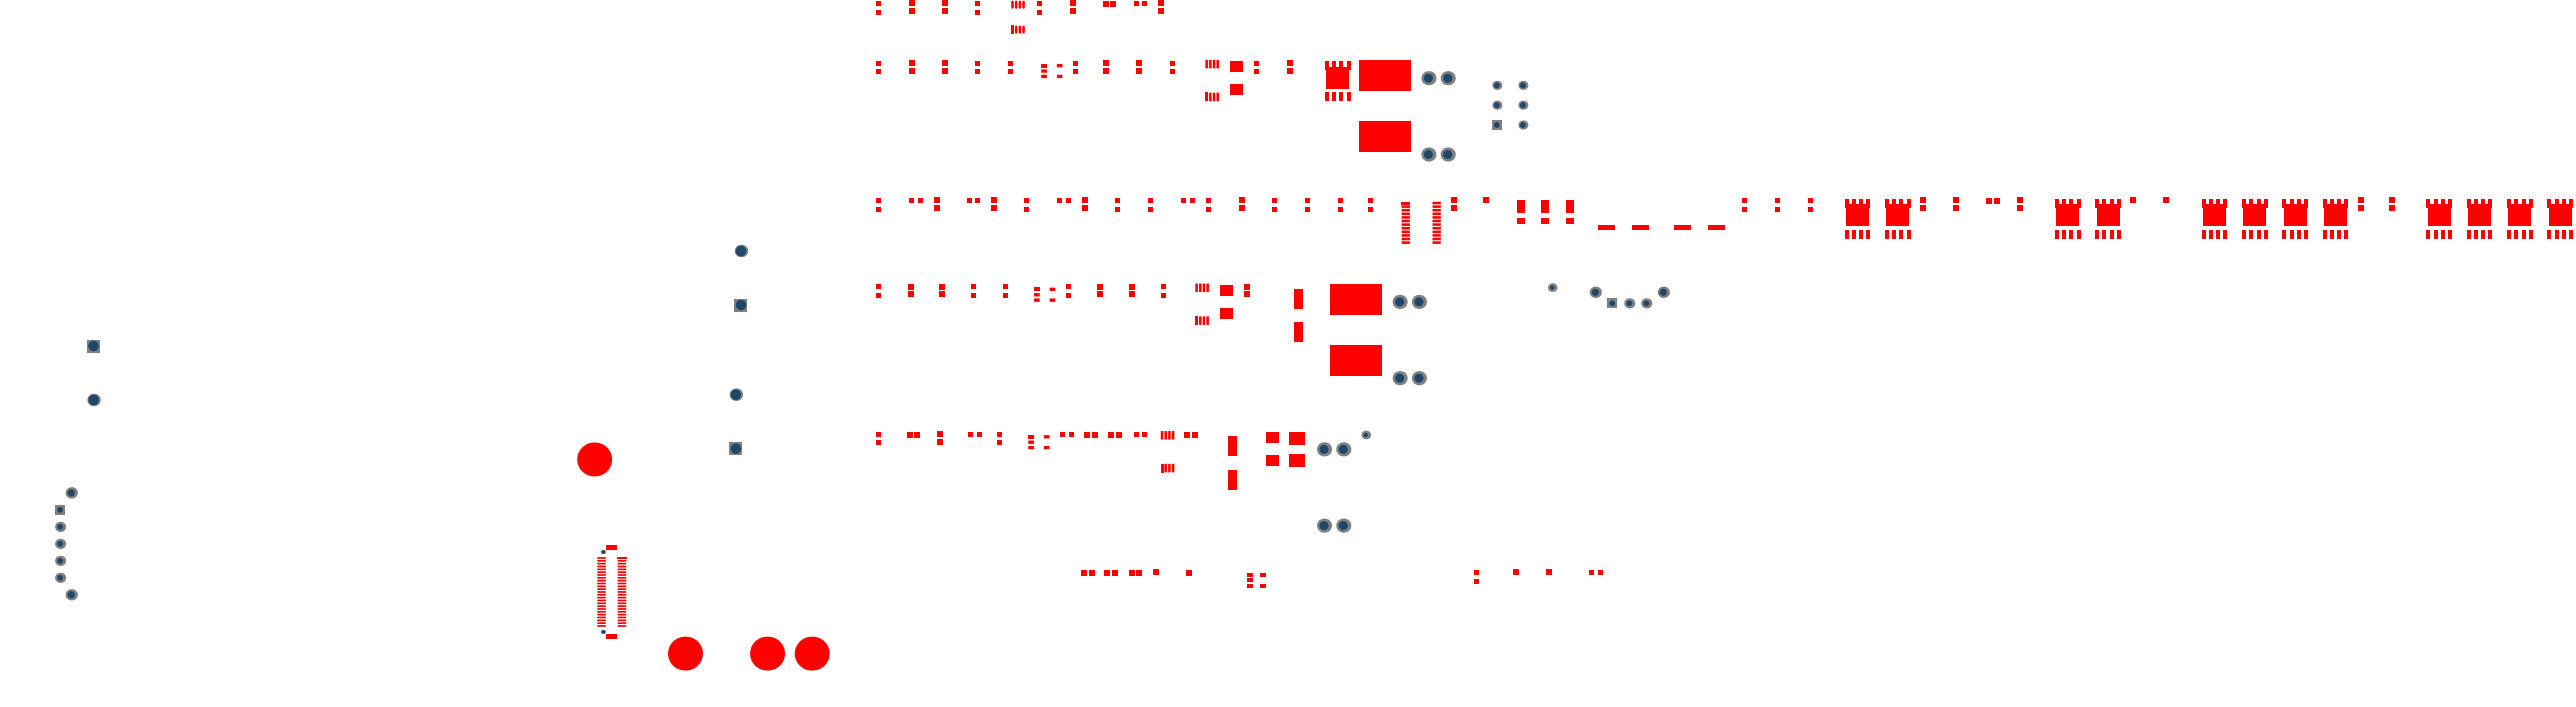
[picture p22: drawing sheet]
<svg xmlns="http://www.w3.org/2000/svg" width="1512mm" height="415mm" viewBox="0 0 1512 415" stroke-linecap="round" stroke-linejoin="round" font-family="sans-serif">
<circle cx="911" cy="169" r="2.5" fill="#808080"/>
<circle cx="911" cy="169" r="1.3" fill="#1f4769"/>
<circle cx="42" cy="349" r="3" fill="#808080"/>
<circle cx="42" cy="349" r="2.1" fill="#1f4769"/>
<circle cx="35" cy="339" r="3" fill="#808080"/>
<circle cx="35" cy="339" r="1.7" fill="#1f4769"/>
<circle cx="35" cy="309" r="3" fill="#808080"/>
<circle cx="35" cy="309" r="1.7" fill="#1f4769"/>
<circle cx="35" cy="319" r="3" fill="#808080"/>
<circle cx="35" cy="319" r="1.7" fill="#1f4769"/>
<circle cx="42" cy="289" r="3" fill="#808080"/>
<circle cx="42" cy="289" r="2.1" fill="#1f4769"/>
<path d="M33 297h5v5h-5z" fill-rule="evenodd" fill="#808080"/>
<circle cx="35" cy="299" r="1.7" fill="#1f4769"/>
<circle cx="777" cy="308" r="4" fill="#808080"/>
<circle cx="777" cy="308" r="2.7" fill="#1f4769"/>
<circle cx="777" cy="264" r="4" fill="#808080"/>
<circle cx="777" cy="264" r="2.7" fill="#1f4769"/>
<circle cx="802" cy="255" r="2.5" fill="#808080"/>
<circle cx="802" cy="255" r="1.3" fill="#1f4769"/>
<circle cx="833" cy="177" r="4" fill="#808080"/>
<circle cx="833" cy="177" r="2.7" fill="#1f4769"/>
<circle cx="822" cy="177" r="4" fill="#808080"/>
<circle cx="822" cy="177" r="2.7" fill="#1f4769"/>
<circle cx="850" cy="46" r="4" fill="#808080"/>
<circle cx="850" cy="46" r="2.7" fill="#1f4769"/>
<path d="M876 71h5v5h-5z" fill-rule="evenodd" fill="#808080"/>
<circle cx="879" cy="73" r="1.7" fill="#1f4769"/>
<circle cx="879" cy="50" r="2.7" fill="#808080"/>
<circle cx="879" cy="50" r="1.7" fill="#1f4769"/>
<circle cx="967" cy="178" r="3" fill="#808080"/>
<circle cx="967" cy="178" r="1.7" fill="#1f4769"/>
<circle cx="957" cy="178" r="3" fill="#808080"/>
<circle cx="957" cy="178" r="1.7" fill="#1f4769"/>
<circle cx="35" cy="329" r="3" fill="#808080"/>
<circle cx="35" cy="329" r="1.7" fill="#1f4769"/>
<circle cx="833" cy="222" r="4" fill="#808080"/>
<circle cx="833" cy="222" r="2.7" fill="#1f4769"/>
<circle cx="822" cy="222" r="4" fill="#808080"/>
<circle cx="822" cy="222" r="2.7" fill="#1f4769"/>
<circle cx="850" cy="91" r="4" fill="#808080"/>
<circle cx="850" cy="91" r="2.7" fill="#1f4769"/>
<circle cx="879" cy="62" r="2.7" fill="#808080"/>
<circle cx="879" cy="62" r="1.7" fill="#1f4769"/>
<circle cx="937" cy="172" r="3" fill="#808080"/>
<circle cx="937" cy="172" r="2.1" fill="#1f4769"/>
<circle cx="354" cy="324" r="1.2" fill="#808080"/>
<circle cx="354" cy="324" r="1.2" fill="#1f4769"/>
<circle cx="55" cy="235" r="4" fill="#808080"/>
<circle cx="55" cy="235" r="3" fill="#1f4769"/>
<path d="M51 199h8v8h-8z" fill-rule="evenodd" fill="#808080"/>
<circle cx="55" cy="203" r="3" fill="#1f4769"/>
<circle cx="354" cy="371" r="1.2" fill="#808080"/>
<circle cx="354" cy="371" r="1.2" fill="#1f4769"/>
<path d="M428 260h8v7h-8z" fill-rule="evenodd" fill="#808080"/>
<circle cx="432" cy="263" r="3" fill="#1f4769"/>
<circle cx="432" cy="232" r="4" fill="#808080"/>
<circle cx="432" cy="232" r="3" fill="#1f4769"/>
<path d="M431 175h8v8h-8z" fill-rule="evenodd" fill="#808080"/>
<circle cx="435" cy="179" r="3" fill="#1f4769"/>
<circle cx="435" cy="147" r="4" fill="#808080"/>
<circle cx="435" cy="147" r="3" fill="#1f4769"/>
<circle cx="789" cy="308" r="4" fill="#808080"/>
<circle cx="789" cy="308" r="2.7" fill="#1f4769"/>
<circle cx="789" cy="264" r="4" fill="#808080"/>
<circle cx="789" cy="264" r="2.7" fill="#1f4769"/>
<circle cx="894" cy="73" r="2.7" fill="#808080"/>
<circle cx="894" cy="73" r="1.7" fill="#1f4769"/>
<circle cx="894" cy="50" r="2.7" fill="#808080"/>
<circle cx="894" cy="50" r="1.7" fill="#1f4769"/>
<circle cx="839" cy="46" r="4" fill="#808080"/>
<circle cx="839" cy="46" r="2.7" fill="#1f4769"/>
<path d="M944 175h5v6h-5z" fill-rule="evenodd" fill="#808080"/>
<circle cx="947" cy="178" r="1.7" fill="#1f4769"/>
<circle cx="894" cy="62" r="2.7" fill="#808080"/>
<circle cx="894" cy="62" r="1.7" fill="#1f4769"/>
<circle cx="839" cy="91" r="4" fill="#808080"/>
<circle cx="839" cy="91" r="2.7" fill="#1f4769"/>
<circle cx="977" cy="172" r="3" fill="#808080"/>
<circle cx="977" cy="172" r="2.1" fill="#1f4769"/>
<g fill="none" stroke="#f00" stroke-width="1">
<path d="M351 339h4M351 337h4M351 336h4M351 332h4M351 331h4M351 329h4M351 359h4M351 357h4M351 356h4M351 352h4M351 351h4M351 349h4"/>
<path d="M351 346h4M351 344h4M351 342h4M351 366h4M351 364h4M351 362h4"/>
</g>
<g fill="#f00">
<path d="M514 167h3v3h-3z" fill-rule="evenodd"/>
<path d="M514 121h3v3h-3z" fill-rule="evenodd"/>
<path d="M514 6h3v3h-3z" fill-rule="evenodd"/>
<path d="M533 167h3v3h-3z" fill-rule="evenodd"/>
<path d="M534 40h3v3h-3z" fill-rule="evenodd"/>
<path d="M534 5h3v3h-3z" fill-rule="evenodd"/>
<path d="M548 121h4v3h-4z" fill-rule="evenodd"/>
<path d="M553 40h4v3h-4z" fill-rule="evenodd"/>
<path d="M553 5h4v3h-4z" fill-rule="evenodd"/>
<path d="M582 121h3v3h-3z" fill-rule="evenodd"/>
<path d="M589 167h2v3h-2z" fill-rule="evenodd"/>
<path d="M601 121h3v3h-3z" fill-rule="evenodd"/>
<path d="M609 6h3v3h-3z" fill-rule="evenodd"/>
<path d="M617 175h2l1 2h-1h-2h-1z" fill-rule="evenodd"/>
<path d="M616 169h1h2l1 1-1 1h-2z" fill-rule="evenodd"/>
<path d="M629 5h3v3h-3z" fill-rule="evenodd"/>
<path d="M635 335h3v3h-3z" fill-rule="evenodd"/>
<path d="M637 254h3v3h-3z" fill-rule="evenodd"/>
<path d="M635 121h4v3h-4z" fill-rule="evenodd"/>
<path d="M641 254h3v3h-3z" fill-rule="evenodd"/>
<path d="M648 335h3v3h-3z" fill-rule="evenodd"/>
<path d="M651 254h3v3h-3z" fill-rule="evenodd"/>
<path d="M656 254h2v3h-2z" fill-rule="evenodd"/>
<path d="M663 335h3v3h-3z" fill-rule="evenodd"/>
<path d="M663 167h3v3h-3z" fill-rule="evenodd"/>
<path d="M696 335h4v3h-4z" fill-rule="evenodd"/>
<path d="M695 254h3v3h-3z" fill-rule="evenodd"/>
<path d="M706 167h2l-1 4h-1z" fill-rule="evenodd"/>
<path d="M704 167h1v4h-1z" fill-rule="evenodd"/>
<path d="M730 167h4v3h-4z" fill-rule="evenodd"/>
<path d="M786 121h2v3h-2z" fill-rule="evenodd"/>
<path d="M852 121h3v3h-3z" fill-rule="evenodd"/>
<path d="M866 335h2v2h-2z" fill-rule="evenodd"/>
<path d="M919 128h5v3h-5z" fill-rule="evenodd"/>
<path d="M1023 121h3v3h-3z" fill-rule="evenodd"/>
<path d="M1042 121h3v3h-3z" fill-rule="evenodd"/>
<path d="M1062 121h2v3h-2z" fill-rule="evenodd"/>
<path d="M1184 121h3v3h-3z" fill-rule="evenodd"/>
</g>
<g fill="#f00">
<path d="M616 177h1z"/>
<path d="M619 169h1z"/>
<path d="M707 166l1 1z"/>
<path d="M705 166v1z"/>
<path d="M616 176h1zM616 175h1v1z"/>
<path d="M619 177h1zM619 177h1h-1z"/>
<path d="M619 175v1zM619 175l1 1z"/>
<path d="M616 169h1zM616 169h1z"/>
<path d="M617 170v1zM616 170l1 1z"/>
<path d="M619 170h1zM619 170h1l-1 1z"/>
</g>
<path d="M351 334h4M351 327h4M351 354h4M351 347h4M351 341h4M351 367h4M351 361h4" fill="none" stroke="#f00" stroke-width="1"/>
<g fill="#f00">
<path d="M514 259h3v2h-3z" fill-rule="evenodd"/>
<path d="M514 253h3v3h-3z" fill-rule="evenodd"/>
<path d="M514 172h3v3h-3z" fill-rule="evenodd"/>
<path d="M514 116h3v3h-3z" fill-rule="evenodd"/>
<path d="M514 41h3v3h-3z" fill-rule="evenodd"/>
<path d="M514 36h3v2h-3z" fill-rule="evenodd"/>
<path d="M514 1h3v2h-3z" fill-rule="evenodd"/>
<path d="M533 171h3v3h-3z" fill-rule="evenodd"/>
<path d="M534 116h3v3h-3z" fill-rule="evenodd"/>
<path d="M534 35h3v3h-3z" fill-rule="evenodd"/>
<path d="M534 0h3v3h-3z" fill-rule="evenodd"/>
<path d="M548 116h4v3h-4z" fill-rule="evenodd"/>
<path d="M553 35h4v3h-4z" fill-rule="evenodd"/>
<path d="M553 0h4v3h-4z" fill-rule="evenodd"/>
<path d="M568 253h3v3h-3z" fill-rule="evenodd"/>
<path d="M567 116h3v3h-3z" fill-rule="evenodd"/>
<path d="M582 116h3v3h-3z" fill-rule="evenodd"/>
<path d="M589 172h2v3h-2z" fill-rule="evenodd"/>
</g>
<path d="M597 1v3M597 16v3M599 1v3M599 16v3" fill="none" stroke="#f00" stroke-width="1.5"/>
<g fill="#f00">
<path d="M601 116h3v3h-3z" fill-rule="evenodd"/>
<path d="M609 1h3v2h-3z" fill-rule="evenodd"/>
<path d="M622 253h3v3h-3z" fill-rule="evenodd"/>
<path d="M630 41h3v3h-3z" fill-rule="evenodd"/>
<path d="M630 36h3v2h-3z" fill-rule="evenodd"/>
<path d="M629 0h3v3h-3z" fill-rule="evenodd"/>
<path d="M635 116h4v3h-4z" fill-rule="evenodd"/>
<path d="M663 171h3v3h-3z" fill-rule="evenodd"/>
<path d="M671 253h3v3h-3z" fill-rule="evenodd"/>
<path d="M671 1h3v2h-3z" fill-rule="evenodd"/>
<path d="M677 334h3v3h-3z" fill-rule="evenodd"/>
<path d="M686 253h1v5h-1z" fill-rule="evenodd"/>
<path d="M684 253h1v5h-1z" fill-rule="evenodd"/>
<path d="M706 186h2l-1 5-1-1z" fill-rule="evenodd"/>
<path d="M704 186h1v5l-1-1z" fill-rule="evenodd"/>
<path d="M712 35h2l-1 5h-1z" fill-rule="evenodd"/>
<path d="M710 35h1v5h-1z" fill-rule="evenodd"/>
<path d="M712 55h2l-1 4h-1z" fill-rule="evenodd"/>
<path d="M710 55h1v4h-1z" fill-rule="evenodd"/>
<path d="M730 171h4v3h-4z" fill-rule="evenodd"/>
<path d="M736 41h3v3h-3z" fill-rule="evenodd"/>
<path d="M736 36h3v2h-3z" fill-rule="evenodd"/>
<path d="M778 55h2v4h-2z" fill-rule="evenodd"/>
<path d="M778 36h2v5h-2z" fill-rule="evenodd"/>
<path d="M786 116h2v3h-2z" fill-rule="evenodd"/>
<path d="M786 55h2v4h-2z" fill-rule="evenodd"/>
<path d="M786 36h2v5h-2z" fill-rule="evenodd"/>
<path d="M791 55h2v4h-2z" fill-rule="evenodd"/>
<path d="M791 36h2v5h-2z" fill-rule="evenodd"/>
<path d="M852 116h3v3h-3z" fill-rule="evenodd"/>
<path d="M866 340h2v2h-2z" fill-rule="evenodd"/>
<path d="M919 117h5v8h-5z" fill-rule="evenodd"/>
<path d="M933 334h3v3h-3z" fill-rule="evenodd"/>
<path d="M1023 116h3v3h-3z" fill-rule="evenodd"/>
<path d="M1042 116h3v3h-3z" fill-rule="evenodd"/>
<path d="M1062 116h2v3h-2z" fill-rule="evenodd"/>
<path d="M1083 135h2v5h-2z" fill-rule="evenodd"/>
<path d="M1083 117h2v5h-2z" fill-rule="evenodd"/>
<path d="M1096 135h2v5h-2z" fill-rule="evenodd"/>
<path d="M1096 117h2v5h-2z" fill-rule="evenodd"/>
<path d="M1111 135h2v5h-2z" fill-rule="evenodd"/>
<path d="M1111 117h2v5h-2z" fill-rule="evenodd"/>
<path d="M1115 135h2v5h-2z" fill-rule="evenodd"/>
<path d="M1115 117h2v5h-2z" fill-rule="evenodd"/>
<path d="M1171 116h3v4h-3z" fill-rule="evenodd"/>
<path d="M1184 116h3v3h-3z" fill-rule="evenodd"/>
<path d="M1211 135h2v5h-2z" fill-rule="evenodd"/>
<path d="M1211 117h2v5h-2z" fill-rule="evenodd"/>
<path d="M1219 135h2v5h-2z" fill-rule="evenodd"/>
<path d="M1219 117h2v5h-2z" fill-rule="evenodd"/>
<path d="M1230 135h2v5h-2z" fill-rule="evenodd"/>
<path d="M1230 117h2v5h-2z" fill-rule="evenodd"/>
<path d="M1239 135h2v5h-2z" fill-rule="evenodd"/>
<path d="M1239 117h2v5h-2z" fill-rule="evenodd"/>
<path d="M1250 116h4v3h-4z" fill-rule="evenodd"/>
<path d="M1293 135h2v5h-2z" fill-rule="evenodd"/>
<path d="M1293 117h2v5h-2z" fill-rule="evenodd"/>
<path d="M1306 135h2v5h-2z" fill-rule="evenodd"/>
<path d="M1306 117h2v5h-2z" fill-rule="evenodd"/>
<path d="M1321 135h2v5h-2z" fill-rule="evenodd"/>
<path d="M1321 117h2v5h-2z" fill-rule="evenodd"/>
<path d="M1325 135h2v5h-2z" fill-rule="evenodd"/>
<path d="M1325 117h2v5h-2z" fill-rule="evenodd"/>
<path d="M1340 135h2v5h-2z" fill-rule="evenodd"/>
<path d="M1340 117h2v5h-2z" fill-rule="evenodd"/>
<path d="M1353 135h2v5h-2z" fill-rule="evenodd"/>
<path d="M1353 117h2v5h-2z" fill-rule="evenodd"/>
<path d="M1368 135h2v5h-2z" fill-rule="evenodd"/>
<path d="M1368 117h2v5h-2z" fill-rule="evenodd"/>
<path d="M1372 135h2v5h-2z" fill-rule="evenodd"/>
<path d="M1372 117h2v5h-2z" fill-rule="evenodd"/>
<path d="M1429 135h2v5h-2z" fill-rule="evenodd"/>
<path d="M1429 117h2v5h-2z" fill-rule="evenodd"/>
<path d="M1433 135h2v5h-2z" fill-rule="evenodd"/>
<path d="M1433 117h2v5h-2z" fill-rule="evenodd"/>
<path d="M1448 135h2v5h-2z" fill-rule="evenodd"/>
<path d="M1448 117h2v5h-2z" fill-rule="evenodd"/>
<path d="M1461 135h2v5h-2z" fill-rule="evenodd"/>
<path d="M1461 117h2v5h-2z" fill-rule="evenodd"/>
<path d="M1476 135h2v5h-2z" fill-rule="evenodd"/>
<path d="M1476 117h2v5h-2z" fill-rule="evenodd"/>
<path d="M1481 135h2v5h-2z" fill-rule="evenodd"/>
<path d="M1481 117h2v5h-2z" fill-rule="evenodd"/>
<path d="M1496 135h2v5h-2z" fill-rule="evenodd"/>
<path d="M1496 117h2v5h-2z" fill-rule="evenodd"/>
<path d="M1508 135h2v5h-2z" fill-rule="evenodd"/>
<path d="M1508 117h2v5h-2z" fill-rule="evenodd"/>
<path d="M686 273h1v4h-1z" fill-rule="evenodd"/>
<path d="M684 273h1v4h-1z" fill-rule="evenodd"/>
</g>
<g fill="#f00">
<path d="M706 190v1z"/>
<path d="M707 186h1z"/>
<path d="M704 190v1z"/>
<path d="M713 35h1z"/>
<path d="M713 54l1 1z"/>
<path d="M711 54v1z"/>
<path d="M687 272v1z"/>
<path d="M685 272v1z"/>
</g>
<g fill="none" stroke="#f00" stroke-width="1">
<path d="M363 336h4M363 337h4M363 339h4M363 329h4M363 331h4M363 332h4M363 356h4M363 357h4M363 359h4M363 349h4M363 351h4M363 352h4"/>
<path d="M363 342h4M363 344h4M363 346h4M363 362h4M363 364h4M363 366h4"/>
</g>
<g fill="#f00">
<path d="M537 254h3v3h-3z" fill-rule="evenodd"/>
<path d="M533 254h3v3h-3z" fill-rule="evenodd"/>
<path d="M552 167h3v3h-3z" fill-rule="evenodd"/>
<path d="M573 6h2v3h-2z" fill-rule="evenodd"/>
<path d="M604 262h3v1v1h-3z" fill-rule="evenodd"/>
<path d="M613 262h3v1v1h-3v-1z" fill-rule="evenodd"/>
<path d="M604 255h3v2h-3z" fill-rule="evenodd"/>
<path d="M613 256v-1h3v2h-3z" fill-rule="evenodd"/>
<path d="M607 176l1-1h2v2h-2z" fill-rule="evenodd"/>
<path d="M607 169h3v2h-3z" fill-rule="evenodd"/>
<path d="M611 38h4v2h-4z" fill-rule="evenodd"/>
<path d="M611 41h1h2l1 1-1 1h-2z" fill-rule="evenodd"/>
<path d="M639 335h3v3h-3z" fill-rule="evenodd"/>
<path d="M644 167h4v3h-4z" fill-rule="evenodd"/>
<path d="M626 167h3v3h-3z" fill-rule="evenodd"/>
<path d="M667 335h3v3h-3z" fill-rule="evenodd"/>
<path d="M653 335h3v3h-3z" fill-rule="evenodd"/>
<path d="M674 121h3v3h-3z" fill-rule="evenodd"/>
<path d="M655 121h2v3h-2z" fill-rule="evenodd"/>
<path d="M667 40h3v3h-3z" fill-rule="evenodd"/>
<path d="M700 254h3v3h-3z" fill-rule="evenodd"/>
<path d="M702 167h1v4h-1z" fill-rule="evenodd"/>
<path d="M682 167h2v3h-2z" fill-rule="evenodd"/>
<path d="M680 5h3v3h-3z" fill-rule="evenodd"/>
<path d="M708 167h2l-1 4h-1z" fill-rule="evenodd"/>
<path d="M727 121h4v3h-4z" fill-rule="evenodd"/>
<path d="M708 121h3v3h-3z" fill-rule="evenodd"/>
<path d="M740 343h3v2h-3z" fill-rule="evenodd"/>
<path d="M740 336h3v2h-3z" fill-rule="evenodd"/>
<path d="M747 121h3v3h-3z" fill-rule="evenodd"/>
<path d="M766 121h3v3h-3z" fill-rule="evenodd"/>
<path d="M803 121h3v3h-3z" fill-rule="evenodd"/>
<path d="M823 142h4l1 1h-5z" fill-rule="evenodd"/>
<path d="M823 140h4l1 1h-5z" fill-rule="evenodd"/>
<path d="M823 136l4-1 1 1-5 1z" fill-rule="evenodd"/>
<path d="M823 134l4-1 1 1-5 1z" fill-rule="evenodd"/>
<path d="M823 129h4l1 1h-5z" fill-rule="evenodd"/>
<path d="M823 127h4l1 1h-5z" fill-rule="evenodd"/>
<path d="M823 123h4l1 1h-5z" fill-rule="evenodd"/>
<path d="M823 121h4l1 1h-5z" fill-rule="evenodd"/>
<path d="M841 142h5v1h-5z" fill-rule="evenodd"/>
<path d="M841 140h5v1h-5z" fill-rule="evenodd"/>
<path d="M841 136l5-1v1l-5 1z" fill-rule="evenodd"/>
<path d="M841 134l5-1v1l-5 1z" fill-rule="evenodd"/>
<path d="M841 129h5v1h-5z" fill-rule="evenodd"/>
<path d="M841 127h5v1h-5z" fill-rule="evenodd"/>
<path d="M841 123h5v1h-5z" fill-rule="evenodd"/>
<path d="M841 121h5v1h-5z" fill-rule="evenodd"/>
<path d="M905 128h4v3h-4z" fill-rule="evenodd"/>
<path d="M938 132h10v3h-10z" fill-rule="evenodd"/>
<path d="M958 132h10v3h-10z" fill-rule="evenodd"/>
<path d="M983 132h9v3h-9z" fill-rule="evenodd"/>
<path d="M1127 121h4v3h-4z" fill-rule="evenodd"/>
<path d="M1147 121h3v3h-3z" fill-rule="evenodd"/>
<path d="M1403 121h3v3h-3z" fill-rule="evenodd"/>
<path d="M1384 121h4v3h-4z" fill-rule="evenodd"/>
<path d="M356 372h6v3h-6z" fill-rule="evenodd"/>
</g>
<g fill="#f00">
<path d="M607 263v1z"/>
<path d="M616 263v1z"/>
<path d="M613 256v-1v1z"/>
<path d="M607 177h1z"/>
<path d="M614 41h1z"/>
<path d="M703 166v1z"/>
<path d="M708 171h1z"/>
<path d="M709 166l1 1z"/>
<path d="M827 142h1z"/>
<path d="M827 140h1z"/>
<path d="M823 136v1z"/>
<path d="M827 135l1 1z"/>
<path d="M823 134v1z"/>
<path d="M827 133l1 1z"/>
<path d="M827 129h1z"/>
<path d="M827 127h1z"/>
<path d="M827 123h1z"/>
<path d="M827 121h1z"/>
<path d="M841 136v1z"/>
<path d="M846 135v1z"/>
<path d="M841 134v1z"/>
<path d="M846 133v1z"/>
<path d="M604 263v1zM604 263v1z"/>
<path d="M613 263v1zM613 263v1z"/>
<path d="M616 255v1zM616 255v1z"/>
<path d="M607 176h1zM607 175h1v1z"/>
<path d="M610 175v1zM610 175v1z"/>
<path d="M611 41h1zM611 41h1z"/>
<path d="M612 42v1zM611 42l1 1z"/>
<path d="M614 42h1zM614 42h1l-1 1z"/>
</g>
<path d="M363 334h4M363 341h4M363 347h4M363 354h4M363 361h4M363 367h4" fill="none" stroke="#f00" stroke-width="1"/>
<g fill="#f00">
<path d="M362 327h6v1h-6z" fill-rule="evenodd"/>
<path d="M356 320h6v3h-6z" fill-rule="evenodd"/>
<path d="M539 116h3v3h-3z" fill-rule="evenodd"/>
<path d="M550 253h3v3h-3z" fill-rule="evenodd"/>
<path d="M550 258h3v3h-3z" fill-rule="evenodd"/>
<path d="M552 171h3v3h-3z" fill-rule="evenodd"/>
<path d="M585 259h3v2h-3z" fill-rule="evenodd"/>
<path d="M585 253h3v3h-3z" fill-rule="evenodd"/>
<path d="M573 253h3v3h-3z" fill-rule="evenodd"/>
<path d="M573 116h2v3h-2z" fill-rule="evenodd"/>
<path d="M592 41h3v3h-3z" fill-rule="evenodd"/>
<path d="M592 36h3v2h-3z" fill-rule="evenodd"/>
<path d="M573 41h2v3h-2z" fill-rule="evenodd"/>
<path d="M573 36h2v2h-2z" fill-rule="evenodd"/>
<path d="M594 15h1v5h-1z" fill-rule="evenodd"/>
</g>
<path d="M594 1v3" fill="none" stroke="#f00" stroke-width="1.5"/>
<g fill="#f00">
<path d="M573 1h2v2h-2z" fill-rule="evenodd"/>
<path d="M604 259v-1h3v2h-3z" fill-rule="evenodd"/>
<path d="M607 172h1h2v1v1h-2z" fill-rule="evenodd"/>
<path d="M611 44h1h2l1 1-1 1h-2z" fill-rule="evenodd"/>
</g>
<g fill="#f00">
<path d="M604 259v-1v1z"/>
<path d="M610 173v1z"/>
<path d="M614 44h1z"/>
<path d="M607 258v1zM607 258v1z"/>
<path d="M607 172h1zM607 172h1z"/>
<path d="M608 173v1zM607 173l1 1z"/>
<path d="M611 44h1zM611 44h1z"/>
<path d="M612 45v1zM611 45l1 1z"/>
<path d="M614 45h1zM614 45h1l-1 1z"/>
</g>
<path d="M601 1v3M601 16v3" fill="none" stroke="#f00" stroke-width="1.5"/>
<g fill="#f00">
<path d="M628 253h2v3h-2z" fill-rule="evenodd"/>
<path d="M644 171h4v3h-4z" fill-rule="evenodd"/>
<path d="M626 172h3v3h-3z" fill-rule="evenodd"/>
<path d="M626 116h3v3h-3z" fill-rule="evenodd"/>
<path d="M648 1h3v3h-3z" fill-rule="evenodd"/>
<path d="M666 253h2v3h-2z" fill-rule="evenodd"/>
<path d="M674 116h3v3h-3z" fill-rule="evenodd"/>
<path d="M655 116h2v3h-2z" fill-rule="evenodd"/>
<path d="M667 35h3v3h-3z" fill-rule="evenodd"/>
<path d="M666 1h2v2h-2z" fill-rule="evenodd"/>
<path d="M652 1h3v3h-3z" fill-rule="evenodd"/>
<path d="M688 253h1v5h-1z" fill-rule="evenodd"/>
<path d="M681 253h2v5h-2z" fill-rule="evenodd"/>
<path d="M702 186h1v5h-1z" fill-rule="evenodd"/>
<path d="M682 172h2v3h-2z" fill-rule="evenodd"/>
<path d="M693 116h3v3h-3z" fill-rule="evenodd"/>
<path d="M699 116h2v3h-2z" fill-rule="evenodd"/>
<path d="M687 41h3v3h-3z" fill-rule="evenodd"/>
<path d="M687 36h3v2h-3z" fill-rule="evenodd"/>
<path d="M680 0h3v3h-3z" fill-rule="evenodd"/>
<path d="M721 256h5v12h-5z" fill-rule="evenodd"/>
<path d="M716 181h7v6h-7z" fill-rule="evenodd"/>
<path d="M708 186h2l-1 5-1-1z" fill-rule="evenodd"/>
<path d="M727 116h4v3h-4z" fill-rule="evenodd"/>
<path d="M708 116h3v3h-3z" fill-rule="evenodd"/>
<path d="M722 36h7v6h-7z" fill-rule="evenodd"/>
<path d="M722 50h7v6h-7z" fill-rule="evenodd"/>
<path d="M714 35h2l-1 5h-1z" fill-rule="evenodd"/>
<path d="M708 35h1v5h-1z" fill-rule="evenodd"/>
<path d="M714 55h2l-1 4h-1z" fill-rule="evenodd"/>
<path d="M708 54h1v5h-1z" fill-rule="evenodd"/>
<path d="M743 254h7v6h-7z" fill-rule="evenodd"/>
<path d="M743 268h7v5h-7z" fill-rule="evenodd"/>
<path d="M747 116h3v3h-3z" fill-rule="evenodd"/>
<path d="M760 170h5v11h-5z" fill-rule="evenodd"/>
<path d="M766 116h3v3h-3z" fill-rule="evenodd"/>
<path d="M782 55h2v4h-2z" fill-rule="evenodd"/>
<path d="M782 36h2v5h-2z" fill-rule="evenodd"/>
<path d="M803 116h3v3h-3z" fill-rule="evenodd"/>
<path d="M823 138l4-1 1 2h-5z" fill-rule="evenodd"/>
<path d="M823 131h4l1 1-5 1z" fill-rule="evenodd"/>
<path d="M823 125h4l1 1h-5z" fill-rule="evenodd"/>
<path d="M823 118h5v2h-5z" fill-rule="evenodd"/>
<path d="M841 138l5-1v2h-5z" fill-rule="evenodd"/>
<path d="M841 131h5v1l-5 1z" fill-rule="evenodd"/>
<path d="M841 125h5v1h-5z" fill-rule="evenodd"/>
<path d="M841 119l5-1v2h-5z" fill-rule="evenodd"/>
<path d="M889 334h3v3h-3z" fill-rule="evenodd"/>
<path d="M871 116h3v3h-3z" fill-rule="evenodd"/>
<path d="M908 334h3v3h-3z" fill-rule="evenodd"/>
<path d="M905 117h4v8h-4z" fill-rule="evenodd"/>
<path d="M938 334h3v3h-3z" fill-rule="evenodd"/>
<path d="M1107 135h2v5h-2z" fill-rule="evenodd"/>
<path d="M1107 117h2v5h-2z" fill-rule="evenodd"/>
<path d="M1087 135h2v5h-2z" fill-rule="evenodd"/>
<path d="M1092 135h2v5h-2z" fill-rule="evenodd"/>
<path d="M1092 117h2v5h-2z" fill-rule="evenodd"/>
<path d="M1087 117h2v5h-2z" fill-rule="evenodd"/>
<path d="M1127 116h4v3h-4z" fill-rule="evenodd"/>
<path d="M1120 135h2v5h-2z" fill-rule="evenodd"/>
<path d="M1120 117h2v5h-2z" fill-rule="evenodd"/>
<path d="M1147 116h3v3h-3z" fill-rule="evenodd"/>
<path d="M1166 116h3v4h-3z" fill-rule="evenodd"/>
<path d="M1207 135h2v5h-2z" fill-rule="evenodd"/>
<path d="M1215 135h2v5h-2z" fill-rule="evenodd"/>
<path d="M1215 117h2v5h-2z" fill-rule="evenodd"/>
<path d="M1207 117h2v5h-2z" fill-rule="evenodd"/>
<path d="M1235 135h2v5h-2z" fill-rule="evenodd"/>
<path d="M1243 135h2v5h-2z" fill-rule="evenodd"/>
<path d="M1243 117h2v5h-2z" fill-rule="evenodd"/>
<path d="M1235 117h2v5h-2z" fill-rule="evenodd"/>
<path d="M1231 120h13v12h-13z" fill-rule="evenodd"/>
<path d="M1297 135h2v5h-2z" fill-rule="evenodd"/>
<path d="M1297 117h2v5h-2z" fill-rule="evenodd"/>
<path d="M1317 135h2v5h-2z" fill-rule="evenodd"/>
<path d="M1317 117h2v5h-2z" fill-rule="evenodd"/>
<path d="M1301 135h2v5h-2z" fill-rule="evenodd"/>
<path d="M1301 117h2v5h-2z" fill-rule="evenodd"/>
<path d="M1344 135h2v5h-2z" fill-rule="evenodd"/>
<path d="M1349 135h2v5h-2z" fill-rule="evenodd"/>
<path d="M1349 117h2v5h-2z" fill-rule="evenodd"/>
<path d="M1344 117h2v5h-2z" fill-rule="evenodd"/>
<path d="M1329 135h2v5h-2z" fill-rule="evenodd"/>
<path d="M1329 117h2v5h-2z" fill-rule="evenodd"/>
<path d="M1364 135h2v5h-2z" fill-rule="evenodd"/>
<path d="M1377 135h2v5h-2z" fill-rule="evenodd"/>
<path d="M1377 117h2v5h-2z" fill-rule="evenodd"/>
<path d="M1364 117h2v5h-2z" fill-rule="evenodd"/>
<path d="M1365 120h13v12h-13z" fill-rule="evenodd"/>
<path d="M1403 116h3v3h-3z" fill-rule="evenodd"/>
<path d="M1384 116h4v3h-4z" fill-rule="evenodd"/>
<path d="M1425 135h2v5h-2z" fill-rule="evenodd"/>
<path d="M1425 117h2v5h-2z" fill-rule="evenodd"/>
<path d="M1453 135h2v5h-2z" fill-rule="evenodd"/>
<path d="M1457 135h2v5h-2z" fill-rule="evenodd"/>
<path d="M1457 117h2v5h-2z" fill-rule="evenodd"/>
<path d="M1453 117h2v5h-2z" fill-rule="evenodd"/>
<path d="M1437 135h2v5h-2z" fill-rule="evenodd"/>
<path d="M1437 117h2v5h-2z" fill-rule="evenodd"/>
<path d="M1472 135h2v5h-2z" fill-rule="evenodd"/>
<path d="M1485 135h2v5h-2z" fill-rule="evenodd"/>
<path d="M1485 117h2v5h-2z" fill-rule="evenodd"/>
<path d="M1472 117h2v5h-2z" fill-rule="evenodd"/>
<path d="M1473 120h13v12h-13z" fill-rule="evenodd"/>
<path d="M1500 135h2v5h-2z" fill-rule="evenodd"/>
<path d="M1504 135h2v5h-2z" fill-rule="evenodd"/>
<path d="M1504 117h2v5h-2z" fill-rule="evenodd"/>
<path d="M1500 117h2v5h-2z" fill-rule="evenodd"/>
<path d="M1497 120h13v12h-13z" fill-rule="evenodd"/>
<path d="M688 273h1v4h-1z" fill-rule="evenodd"/>
<path d="M681 272h2v5h-2z" fill-rule="evenodd"/>
<path d="M721 276h5v11h-5z" fill-rule="evenodd"/>
<path d="M716 167h7v6h-7z" fill-rule="evenodd"/>
<path d="M760 189h5v12h-5z" fill-rule="evenodd"/>
<path d="M570 167h3v3h-3z" fill-rule="evenodd"/>
<path d="M648 40h3v3h-3z" fill-rule="evenodd"/>
<path d="M620 38h1h2l1 1-1 1h-2z" fill-rule="evenodd"/>
<path d="M732 343h4v2h-4z" fill-rule="evenodd"/>
<path d="M732 336h4v2h-4z" fill-rule="evenodd"/>
<path d="M756 40h3v3h-3z" fill-rule="evenodd"/>
<path d="M890 128h5v3h-5z" fill-rule="evenodd"/>
<path d="M1003 132h9v3h-9z" fill-rule="evenodd"/>
<path d="M570 172h3v3h-3z" fill-rule="evenodd"/>
<path d="M621 116h3v3h-3z" fill-rule="evenodd"/>
<path d="M648 35h3v3h-3z" fill-rule="evenodd"/>
<path d="M621 44h2l1 1-1 1h-2l-1-1z" fill-rule="evenodd"/>
<path d="M732 340h4v2h-4z" fill-rule="evenodd"/>
<path d="M757 254h9v7h-9z" fill-rule="evenodd"/>
<path d="M757 267h9v7h-9z" fill-rule="evenodd"/>
<path d="M779 39h13v13h-13z" fill-rule="evenodd"/>
<path d="M756 35h3v3h-3z" fill-rule="evenodd"/>
<path d="M890 117h5v8h-5z" fill-rule="evenodd"/>
<path d="M1108 120h13v12h-13z" fill-rule="evenodd"/>
<path d="M1084 120h13v12h-13z" fill-rule="evenodd"/>
<path d="M1207 120h13v12h-13z" fill-rule="evenodd"/>
<path d="M1317 120h13v12h-13z" fill-rule="evenodd"/>
<path d="M1294 120h13v12h-13z" fill-rule="evenodd"/>
<path d="M1270 116h3v3h-3z" fill-rule="evenodd"/>
<path d="M1426 120h13v12h-13z" fill-rule="evenodd"/>
<path d="M781 202h30v18h-30z" fill-rule="evenodd"/>
<path d="M798 35h30v18h-30z" fill-rule="evenodd"/>
<path d="M1449 120h13v12h-13z" fill-rule="evenodd"/>
<path d="M1341 120h13v12h-13z" fill-rule="evenodd"/>
<path d="M781 166h30v19h-30z" fill-rule="evenodd"/>
<path d="M798 71h30v18h-30z" fill-rule="evenodd"/>
</g>
<g fill="#f00">
<path d="M681 258h1z"/>
<path d="M708 190l1 1z"/>
<path d="M709 186h1z"/>
<path d="M714 40h1z"/>
<path d="M715 35h1z"/>
<path d="M714 59h1z"/>
<path d="M715 54l1 1z"/>
<path d="M827 137l1 1z"/>
<path d="M823 132v1z"/>
<path d="M827 131h1z"/>
<path d="M827 125h1z"/>
<path d="M846 137v1z"/>
<path d="M841 132v1z"/>
<path d="M846 118v1z"/>
<path d="M689 272v1z"/>
<path d="M620 38h1z"/>
<path d="M623 38h1z"/>
<path d="M620 44h1z"/>
<path d="M623 44h1z"/>
<path d="M621 39v1zM620 39l1 1z"/>
<path d="M623 39h1zM623 39h1l-1 1z"/>
<path d="M621 45v1zM620 45l1 1z"/>
<path d="M623 45h1zM623 45h1l-1 1z"/>
<circle cx="450" cy="384" r="10"/>
<circle cx="477" cy="384" r="10"/>
<circle cx="402" cy="384" r="10"/>
<circle cx="349" cy="270" r="10"/>
</g>
</svg>
